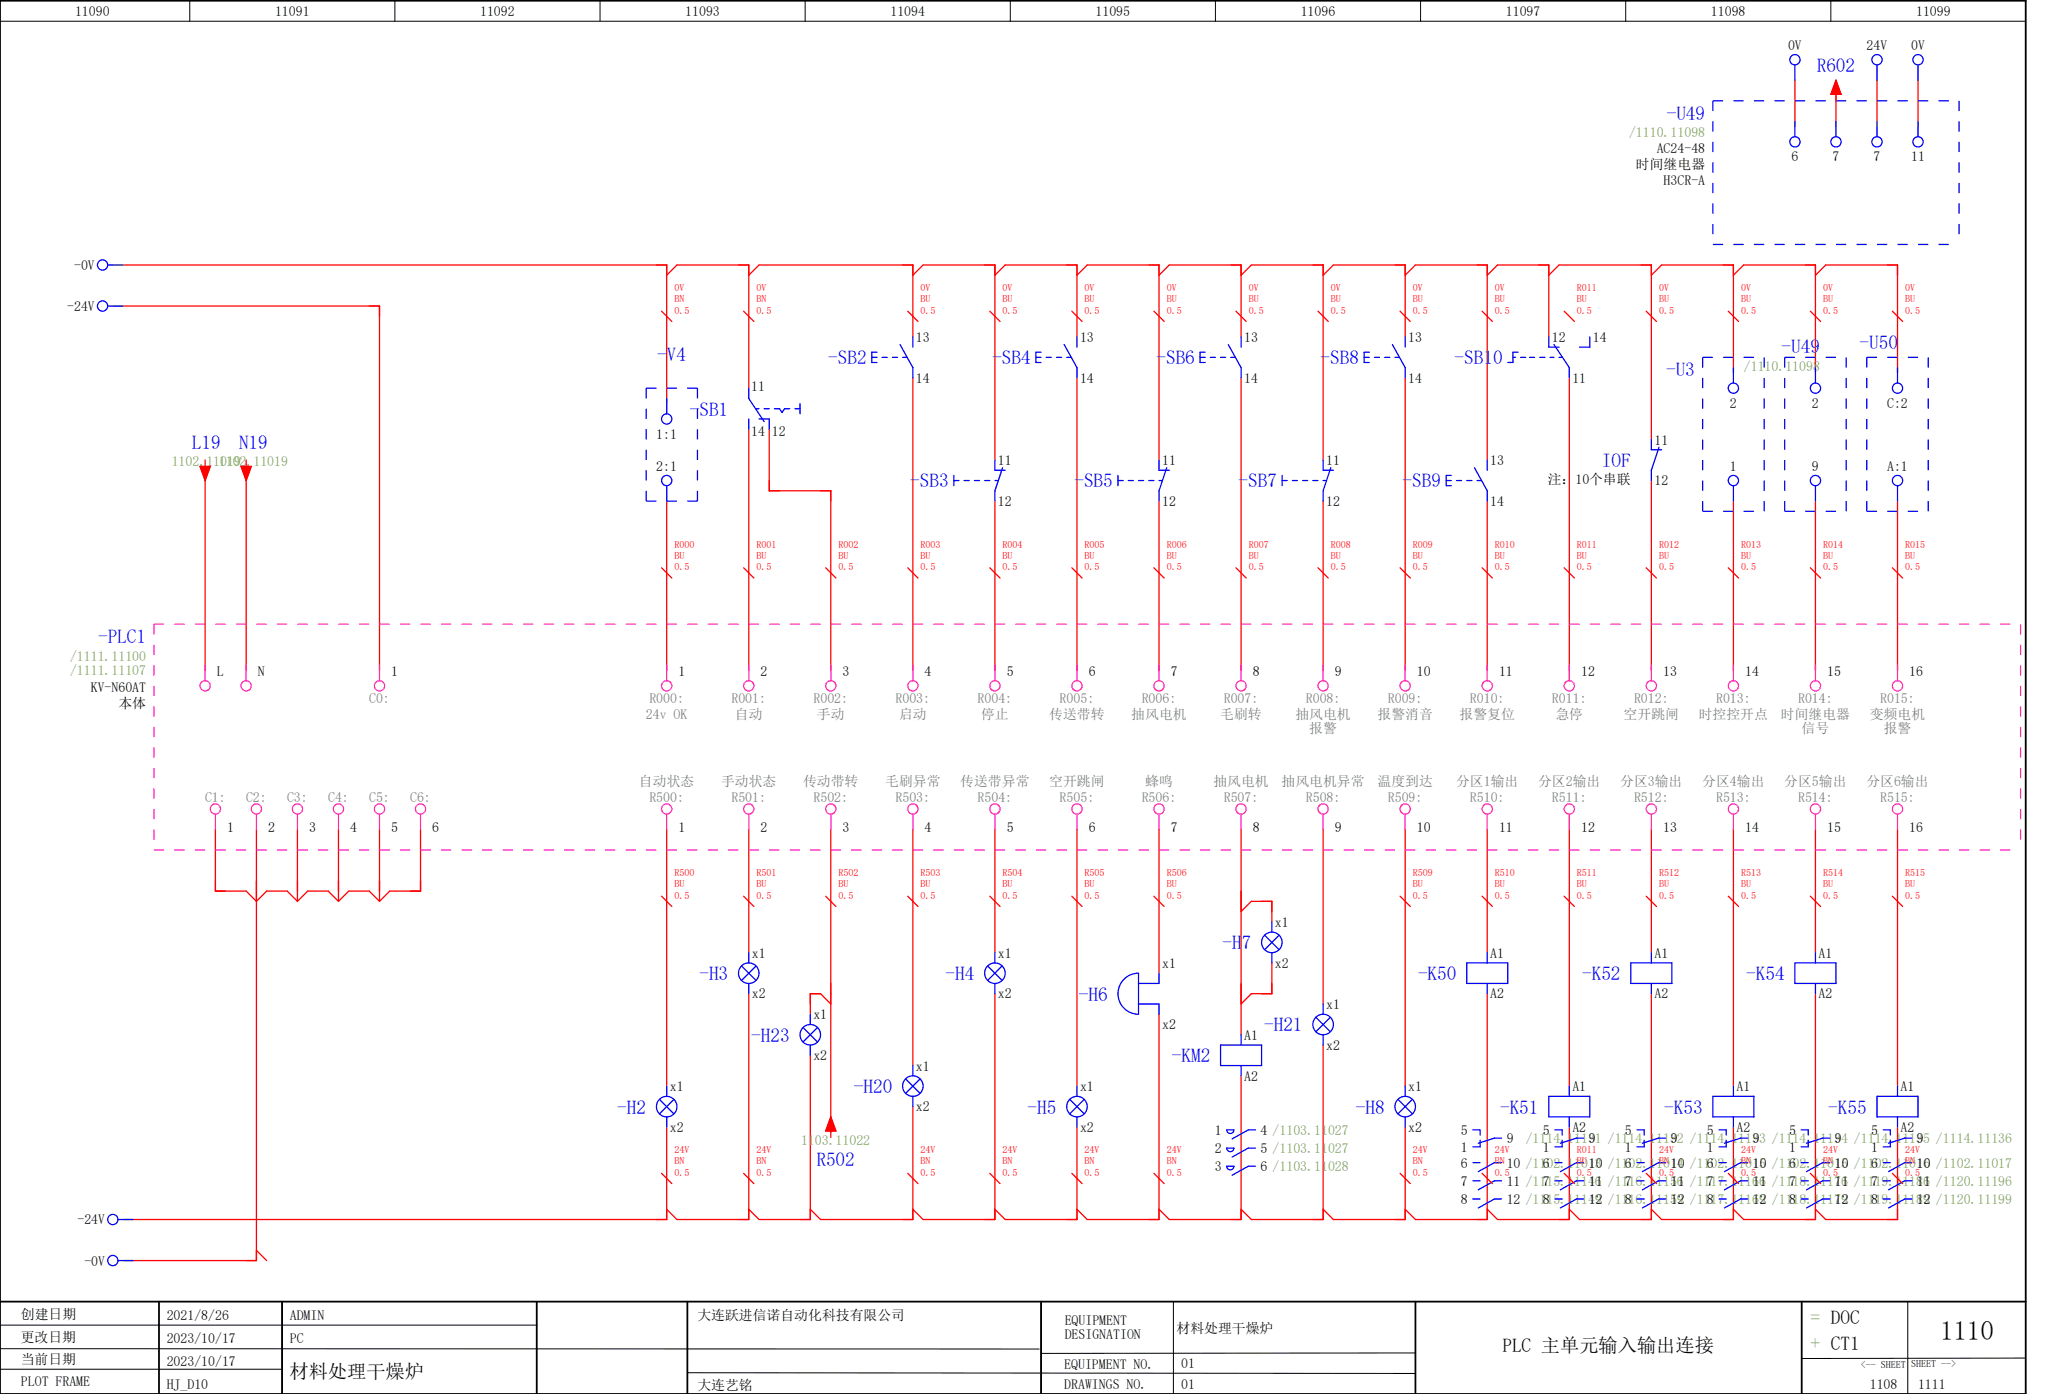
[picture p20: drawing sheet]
<svg xmlns="http://www.w3.org/2000/svg" width="399mm" height="272mm" viewBox="0 0 399 272" stroke-linecap="round" stroke-linejoin="round" font-family="sans-serif">
<defs><g id="words">
<text font-size="5.3" x="378.3" y="261">1110</text>
<g font-size="3.7" fill="#00f">
<text x="354.2" y="14.1">R602</text>
<text x="325" y="23.4">-U49</text>
<text x="128.2" y="70.4">-V4</text>
<text x="161.5" y="71">-SB2</text>
<text x="193.5" y="71">-SB4</text>
<text x="225.5" y="71">-SB6</text>
<text x="257.5" y="71">-SB8</text>
<text x="283.6" y="71">-SB10</text>
<text x="347.4" y="68.9">-U49</text>
<text x="362.6" y="68.1">-U50</text>
<text x="324.9" y="73.4">-U3</text>
<text x="134.5" y="81">-SB1</text>
<text x="37.4" y="87.4">L19</text>
<text x="46.6" y="87.4">N19</text>
<text x="177.5" y="95">-SB3</text>
<text x="209.5" y="95">-SB5</text>
<text x="241.5" y="95">-SB7</text>
<text x="273.5" y="95">-SB9</text>
<text x="312.4" y="91">IOF</text>
<text x="19.1" y="125.4">-PLC1</text>
<text x="238.4" y="185">-H7</text>
<text x="136.4" y="191">-H3</text>
<text x="184.4" y="191">-H4</text>
<text x="276.5" y="191">-K50</text>
<text x="308.5" y="191">-K52</text>
<text x="340.5" y="191">-K54</text>
<text x="210.4" y="195">-H6</text>
<text x="146.5" y="203">-H23</text>
<text x="246.5" y="201">-H21</text>
<text x="228.5" y="207">-KM2</text>
<text x="166.5" y="213">-H20</text>
<text x="120.4" y="217">-H2</text>
<text x="200.4" y="217">-H5</text>
<text x="264.4" y="217">-H8</text>
<text x="292.5" y="217">-K51</text>
<text x="324.5" y="217">-K53</text>
<text x="356.5" y="217">-K55</text>
<text x="159.2" y="227.2">R502</text>
</g>
<g font-size="3.7" fill="#7ca552">
<text x="353.1" y="258">= DOC</text>
<text x="353.1" y="263">+ CT1</text>
</g>
<g font-size="3.7">
<text x="293" y="263.5">PLC 主单元输入输出连接</text>
<text x="56.4" y="268.5">材料处理干燥炉</text>
</g>
<g font-size="2.7">
<text x="14.6" y="3.1">11090</text>
<text x="53.6" y="3.1">11091</text>
<text x="93.6" y="3.1">11092</text>
<text x="133.6" y="3.1">11093</text>
<text x="173.6" y="3.1">11094</text>
<text x="213.6" y="3.1">11095</text>
<text x="253.6" y="3.1">11096</text>
<text x="293.6" y="3.1">11097</text>
<text x="333.6" y="3.1">11098</text>
<text x="373.6" y="3.1">11099</text>
<text x="348.6" y="9.8">0V</text>
<text x="364" y="9.8">24V</text>
<text x="372.6" y="9.8">0V</text>
<text x="323" y="29.8">AC24-48</text>
<text x="319" y="32.9">时间继电器</text>
<text x="324.4" y="36">H3CR-A</text>
<text x="349.3" y="31.5">6</text>
<text x="357.3" y="31.5">7</text>
<text x="365.3" y="31.5">7</text>
<text x="372.6" y="31.5">11</text>
<text x="14.4" y="52.6">-0V</text>
<text x="13.1" y="60.6">-24V</text>
<text x="178.6" y="66.7">13</text>
<text x="210.6" y="66.7">13</text>
<text x="242.6" y="66.7">13</text>
<text x="274.6" y="66.7">13</text>
<text x="302.6" y="66.7">12</text>
<text x="310.6" y="66.7">14</text>
<text x="146.5" y="76.3">11</text>
<text x="178.6" y="74.6">14</text>
<text x="210.6" y="74.6">14</text>
<text x="242.6" y="74.6">14</text>
<text x="274.6" y="74.6">14</text>
<text x="306.6" y="74.6">11</text>
<text x="337.3" y="79.5">2</text>
<text x="353.3" y="79.5">2</text>
<text x="368" y="79.5">C:2</text>
<text x="128" y="85.5">1:1</text>
<text x="146.5" y="85">14</text>
<text x="150.5" y="85">12</text>
<text x="322.6" y="86.7">11</text>
<text x="128" y="91.8">2:1</text>
<text x="194.6" y="90.7">11</text>
<text x="226.6" y="90.7">11</text>
<text x="258.6" y="90.7">11</text>
<text x="290.6" y="90.7">13</text>
<text x="301.8" y="94.3">注：10个串联</text>
<text x="322.6" y="94.6">12</text>
<text x="337.3" y="91.8">1</text>
<text x="353.3" y="91.8">9</text>
<text x="368" y="91.8">A:1</text>
<text x="194.6" y="98.6">12</text>
<text x="226.6" y="98.6">12</text>
<text x="258.6" y="98.6">12</text>
<text x="290.6" y="98.6">14</text>
<text x="42.3" y="131.8">L</text>
<text x="50.3" y="131.8">N</text>
<text x="76.3" y="131.8">1</text>
<text x="132.3" y="131.8">1</text>
<text x="148.3" y="131.8">2</text>
<text x="164.3" y="131.8">3</text>
<text x="180.3" y="131.8">4</text>
<text x="196.3" y="131.8">5</text>
<text x="212.3" y="131.8">6</text>
<text x="228.3" y="131.8">7</text>
<text x="244.3" y="131.8">8</text>
<text x="260.3" y="131.8">9</text>
<text x="276.3" y="131.8">10</text>
<text x="292.3" y="131.8">11</text>
<text x="308.3" y="131.8">12</text>
<text x="324.3" y="131.8">13</text>
<text x="340.3" y="131.8">14</text>
<text x="356.3" y="131.8">15</text>
<text x="372.3" y="131.8">16</text>
<text x="17.7" y="134.9">KV-N60AT</text>
<text x="23.1" y="138">本体</text>
<text x="44.3" y="162.2">1</text>
<text x="52.3" y="162.2">2</text>
<text x="60.3" y="162.2">3</text>
<text x="68.3" y="162.2">4</text>
<text x="76.3" y="162.2">5</text>
<text x="84.3" y="162.2">6</text>
<text x="132.3" y="162.2">1</text>
<text x="148.3" y="162.2">2</text>
<text x="164.3" y="162.2">3</text>
<text x="180.3" y="162.2">4</text>
<text x="196.3" y="162.2">5</text>
<text x="212.3" y="162.2">6</text>
<text x="228.3" y="162.2">7</text>
<text x="244.3" y="162.2">8</text>
<text x="260.3" y="162.2">9</text>
<text x="276.3" y="162.2">10</text>
<text x="292.3" y="162.2">11</text>
<text x="308.3" y="162.2">12</text>
<text x="324.3" y="162.2">13</text>
<text x="340.3" y="162.2">14</text>
<text x="356.3" y="162.2">15</text>
<text x="372.3" y="162.2">16</text>
<text x="248.6" y="180.7">x1</text>
<text x="146.6" y="186.7">x1</text>
<text x="194.6" y="186.7">x1</text>
<text x="226.6" y="188.7">x1</text>
<text x="248.6" y="188.6">x2</text>
<text x="290.6" y="186.7">A1</text>
<text x="322.6" y="186.7">A1</text>
<text x="354.6" y="186.7">A1</text>
<text x="146.6" y="194.6">x2</text>
<text x="194.6" y="194.6">x2</text>
<text x="258.6" y="196.7">x1</text>
<text x="290.6" y="194.6">A2</text>
<text x="322.6" y="194.6">A2</text>
<text x="354.6" y="194.6">A2</text>
<text x="158.6" y="198.7">x1</text>
<text x="226.6" y="200.6">x2</text>
<text x="242.6" y="202.7">A1</text>
<text x="158.6" y="206.6">x2</text>
<text x="178.6" y="208.7">x1</text>
<text x="258.6" y="204.6">x2</text>
<text x="130.6" y="212.7">x1</text>
<text x="210.6" y="212.7">x1</text>
<text x="242.6" y="210.6">A2</text>
<text x="274.6" y="212.7">x1</text>
<text x="306.6" y="212.7">A1</text>
<text x="338.6" y="212.7">A1</text>
<text x="370.6" y="212.7">A1</text>
<text x="130.6" y="220.6">x2</text>
<text x="178.6" y="216.6">x2</text>
<text x="210.6" y="220.6">x2</text>
<text x="236.9" y="221.1">1</text>
<text x="245.8" y="221.1">4 /1103.11027</text>
<text x="274.6" y="220.6">x2</text>
<text x="284.9" y="221.1">5</text>
<text x="300.9" y="221.1">5</text>
<text x="306.6" y="220.6">A2</text>
<text x="316.9" y="221.1">5</text>
<text x="332.9" y="221.1">5</text>
<text x="338.6" y="220.6">A2</text>
<text x="348.9" y="221.1">5</text>
<text x="364.8" y="221.1">5</text>
<text x="370.6" y="220.6">A2</text>
<text x="236.9" y="224.7">2</text>
<text x="245.8" y="224.7">5 /1103.11027</text>
<text x="284.9" y="224.4">1</text>
<text x="284.9" y="227.5">6</text>
<text x="293.8" y="222.7">9</text>
<text x="293.8" y="227.5">10 /1102.11013</text>
<text x="300.9" y="224.4">1</text>
<text x="300.9" y="227.5">6</text>
<text x="309.8" y="222.7">9</text>
<text x="309.8" y="227.5">10 /1102.11014</text>
<text x="316.9" y="224.4">1</text>
<text x="316.9" y="227.5">6</text>
<text x="325.8" y="222.7">9</text>
<text x="325.8" y="227.5">10 /1102.11015</text>
<text x="332.9" y="224.4">1</text>
<text x="332.9" y="227.5">6</text>
<text x="341.8" y="222.7">9</text>
<text x="341.8" y="227.5">10 /1102.11015</text>
<text x="348.9" y="224.4">1</text>
<text x="348.9" y="227.5">6</text>
<text x="357.8" y="222.7">9</text>
<text x="357.8" y="227.5">10 /1102.11016</text>
<text x="364.8" y="224.4">1</text>
<text x="364.8" y="227.5">6</text>
<text x="373.8" y="222.7">9</text>
<text x="373.8" y="227.5">10 /1102.11017</text>
<text x="236.9" y="228.2">3</text>
<text x="245.8" y="228.2">6 /1103.11028</text>
<text x="284.9" y="231.1">7</text>
<text x="293.8" y="231.1">11 /1115.11146</text>
<text x="300.9" y="231.1">7</text>
<text x="309.8" y="231.1">11 /1116.11156</text>
<text x="316.9" y="231.1">7</text>
<text x="325.8" y="231.1">11 /1117.11166</text>
<text x="332.9" y="231.1">7</text>
<text x="341.8" y="231.1">11 /1118.11176</text>
<text x="348.9" y="231.1">7</text>
<text x="357.8" y="231.1">11 /1119.11186</text>
<text x="364.8" y="231.1">7</text>
<text x="373.8" y="231.1">11 /1120.11196</text>
<text x="15.1" y="238.6">-24V</text>
<text x="284.9" y="234.6">8</text>
<text x="293.8" y="234.6">12 /1115.11149</text>
<text x="300.9" y="234.6">8</text>
<text x="309.8" y="234.6">12 /1116.11159</text>
<text x="316.9" y="234.6">8</text>
<text x="325.8" y="234.6">12 /1117.11169</text>
<text x="332.9" y="234.6">8</text>
<text x="341.8" y="234.6">12 /1118.11179</text>
<text x="348.9" y="234.6">8</text>
<text x="357.8" y="234.6">12 /1119.11189</text>
<text x="364.8" y="234.6">8</text>
<text x="373.8" y="234.6">12 /1120.11199</text>
<text x="16.4" y="246.6">-0V</text>
<text x="4.1" y="257.1">创建日期</text>
<text x="32.5" y="257.1">2021/8/26</text>
<text x="56.5" y="257.1">ADMIN</text>
<text x="136" y="257.3">大连跃进信诺自动化科技有限公司</text>
<text x="4" y="261.6">更改日期</text>
<text x="32.5" y="261.6">2023/10/17</text>
<text x="56.5" y="261.6">PC</text>
<text x="207.6" y="258.3">EQUIPMENT</text>
<text x="207.6" y="261">DESIGNATION</text>
<text x="229.4" y="259.7">材料处理干燥炉</text>
<text x="4.1" y="265.8">当前日期</text>
<text x="32.5" y="266.1">2023/10/17</text>
<text x="207.5" y="266.7">EQUIPMENT NO.</text>
<text x="230.3" y="266.6">01</text>
<text x="4.1" y="270.2">PLOT FRAME</text>
<text x="32.5" y="270.6">HJ_D10</text>
<text x="136" y="270.8">大连艺铭</text>
<text x="207.5" y="270.6">DRAWINGS NO.</text>
<text x="230.3" y="270.6">01</text>
<text x="364.6" y="270.6">1108</text>
<text x="374" y="270.6">1111</text>
</g>
<g font-size="2.7" fill="#7ca552">
<text x="317.6" y="26.7">/1110.11098</text>
<text x="340" y="72.2">/1110.11098</text>
<text x="33.5" y="90.8">1102.11019</text>
<text x="42.7" y="90.8">1102.11019</text>
<text x="13.6" y="128.7">/1111.11100</text>
<text x="13.6" y="131.4">/1111.11107</text>
<text x="156.2" y="223.1">1103.11022</text>
<text x="297.5" y="222.7">/1114.11131 /1114.11132 /1114.11133 /1114.11134 /1114.11135 /1114.11136</text>
</g>
<g font-size="2.7" fill="#767676">
<text x="72" y="137">C0:</text>
<text x="126.6" y="137">R000:</text>
<text x="142.6" y="137">R001:</text>
<text x="158.6" y="137">R002:</text>
<text x="174.6" y="137">R003:</text>
<text x="190.6" y="137">R004:</text>
<text x="206.6" y="137">R005:</text>
<text x="222.6" y="137">R006:</text>
<text x="238.6" y="137">R007:</text>
<text x="254.6" y="137">R008:</text>
<text x="270.6" y="137">R009:</text>
<text x="286.6" y="137">R010:</text>
<text x="302.6" y="137">R011:</text>
<text x="318.6" y="137">R012:</text>
<text x="334.6" y="137">R013:</text>
<text x="350.6" y="137">R014:</text>
<text x="366.6" y="137">R015:</text>
<text x="126" y="140">24v OK</text>
<text x="143.3" y="140">自动</text>
<text x="159.3" y="140">手动</text>
<text x="175.3" y="140">启动</text>
<text x="191.3" y="140">停止</text>
<text x="204.6" y="140">传送带转</text>
<text x="220.6" y="140">抽风电机</text>
<text x="238" y="140">毛刷转</text>
<text x="252.6" y="140">抽风电机</text>
<text x="255.3" y="142.7">报警</text>
<text x="268.6" y="140">报警消音</text>
<text x="284.6" y="140">报警复位</text>
<text x="303.3" y="140">急停</text>
<text x="316.6" y="140">空开跳闸</text>
<text x="331.2" y="140">时控控开点</text>
<text x="347.3" y="140">时间继电器</text>
<text x="351.3" y="142.7">信号</text>
<text x="364.6" y="140">变频电机</text>
<text x="367.3" y="142.7">报警</text>
<text x="124.6" y="153.2">自动状态</text>
<text x="140.6" y="153.2">手动状态</text>
<text x="156.6" y="153.2">传动带转</text>
<text x="172.6" y="153.2">毛刷异常</text>
<text x="187.2" y="153.2">传送带异常</text>
<text x="204.6" y="153.2">空开跳闸</text>
<text x="223.3" y="153.2">蜂鸣</text>
<text x="236.6" y="153.2">抽风电机</text>
<text x="249.9" y="153.2">抽风电机异常</text>
<text x="268.6" y="153.2">温度到达</text>
<text x="283.9" y="153.2">分区1输出</text>
<text x="299.9" y="153.2">分区2输出</text>
<text x="315.9" y="153.2">分区3输出</text>
<text x="331.9" y="153.2">分区4输出</text>
<text x="347.9" y="153.2">分区5输出</text>
<text x="363.9" y="153.2">分区6输出</text>
<text x="40" y="156.3">C1:</text>
<text x="48" y="156.3">C2:</text>
<text x="56" y="156.3">C3:</text>
<text x="64" y="156.3">C4:</text>
<text x="72" y="156.3">C5:</text>
<text x="80" y="156.3">C6:</text>
<text x="126.6" y="156.3">R500:</text>
<text x="142.6" y="156.3">R501:</text>
<text x="158.6" y="156.3">R502:</text>
<text x="174.6" y="156.3">R503:</text>
<text x="190.6" y="156.3">R504:</text>
<text x="206.6" y="156.3">R505:</text>
<text x="222.6" y="156.3">R506:</text>
<text x="238.6" y="156.3">R507:</text>
<text x="254.6" y="156.3">R508:</text>
<text x="270.6" y="156.3">R509:</text>
<text x="286.6" y="156.3">R510:</text>
<text x="302.6" y="156.3">R511:</text>
<text x="318.6" y="156.3">R512:</text>
<text x="334.6" y="156.3">R513:</text>
<text x="350.6" y="156.3">R514:</text>
<text x="366.6" y="156.3">R515:</text>
</g>
<g font-size="2" fill="#f00">
<text x="131.5" y="58.9">BN</text>
<text x="131.5" y="56.7">0V</text>
<text x="147.5" y="58.9">BN</text>
<text x="147.5" y="56.7">0V</text>
<text x="179.5" y="58.9">BU</text>
<text x="179.5" y="56.7">0V</text>
<text x="195.5" y="58.9">BU</text>
<text x="195.5" y="56.7">0V</text>
<text x="211.5" y="58.9">BU</text>
<text x="211.5" y="56.7">0V</text>
<text x="227.5" y="58.9">BU</text>
<text x="227.5" y="56.7">0V</text>
<text x="243.5" y="58.9">BU</text>
<text x="243.5" y="56.7">0V</text>
<text x="259.5" y="58.9">BU</text>
<text x="259.5" y="56.7">0V</text>
<text x="275.5" y="58.9">BU</text>
<text x="275.5" y="56.7">0V</text>
<text x="291.5" y="58.9">BU</text>
<text x="291.5" y="56.7">0V</text>
<text x="307.5" y="58.9">BU</text>
<text x="307.5" y="56.7">R011</text>
<text x="323.5" y="58.9">BU</text>
<text x="323.5" y="56.7">0V</text>
<text x="339.5" y="58.9">BU</text>
<text x="339.5" y="56.7">0V</text>
<text x="355.5" y="58.9">BU</text>
<text x="355.5" y="56.7">0V</text>
<text x="371.5" y="58.9">BU</text>
<text x="371.5" y="56.7">0V</text>
<text x="131.5" y="61.1">0.5</text>
<text x="147.5" y="61.1">0.5</text>
<text x="179.5" y="61.1">0.5</text>
<text x="195.5" y="61.1">0.5</text>
<text x="211.5" y="61.1">0.5</text>
<text x="227.5" y="61.1">0.5</text>
<text x="243.5" y="61.1">0.5</text>
<text x="259.5" y="61.1">0.5</text>
<text x="275.5" y="61.1">0.5</text>
<text x="291.5" y="61.1">0.5</text>
<text x="307.5" y="61.1">0.5</text>
<text x="323.5" y="61.1">0.5</text>
<text x="339.5" y="61.1">0.5</text>
<text x="355.5" y="61.1">0.5</text>
<text x="371.5" y="61.1">0.5</text>
<text x="131.5" y="106.7">R000</text>
<text x="147.5" y="106.7">R001</text>
<text x="163.5" y="106.7">R002</text>
<text x="179.5" y="106.7">R003</text>
<text x="195.5" y="106.7">R004</text>
<text x="211.5" y="106.7">R005</text>
<text x="227.5" y="106.7">R006</text>
<text x="243.5" y="106.7">R007</text>
<text x="259.5" y="106.7">R008</text>
<text x="275.5" y="106.7">R009</text>
<text x="291.5" y="106.7">R010</text>
<text x="307.5" y="106.7">R011</text>
<text x="323.5" y="106.7">R012</text>
<text x="339.5" y="106.7">R013</text>
<text x="355.5" y="106.7">R014</text>
<text x="371.5" y="106.7">R015</text>
<text x="131.5" y="111.1">0.5</text>
<text x="131.5" y="108.9">BU</text>
<text x="147.5" y="111.1">0.5</text>
<text x="147.5" y="108.9">BU</text>
<text x="163.5" y="111.1">0.5</text>
<text x="163.5" y="108.9">BU</text>
<text x="179.5" y="111.1">0.5</text>
<text x="179.5" y="108.9">BU</text>
<text x="195.5" y="111.1">0.5</text>
<text x="195.5" y="108.9">BU</text>
<text x="211.5" y="111.1">0.5</text>
<text x="211.5" y="108.9">BU</text>
<text x="227.5" y="111.1">0.5</text>
<text x="227.5" y="108.9">BU</text>
<text x="243.5" y="111.1">0.5</text>
<text x="243.5" y="108.9">BU</text>
<text x="259.5" y="111.1">0.5</text>
<text x="259.5" y="108.9">BU</text>
<text x="275.5" y="111.1">0.5</text>
<text x="275.5" y="108.9">BU</text>
<text x="291.5" y="111.1">0.5</text>
<text x="291.5" y="108.9">BU</text>
<text x="307.5" y="111.1">0.5</text>
<text x="307.5" y="108.9">BU</text>
<text x="323.5" y="111.1">0.5</text>
<text x="323.5" y="108.9">BU</text>
<text x="339.5" y="111.1">0.5</text>
<text x="339.5" y="108.9">BU</text>
<text x="355.5" y="111.1">0.5</text>
<text x="355.5" y="108.9">BU</text>
<text x="371.5" y="111.1">0.5</text>
<text x="371.5" y="108.9">BU</text>
<text x="131.5" y="172.9">BU</text>
<text x="131.5" y="170.7">R500</text>
<text x="147.5" y="172.9">BU</text>
<text x="147.5" y="170.7">R501</text>
<text x="163.5" y="172.9">BU</text>
<text x="163.5" y="170.7">R502</text>
<text x="179.5" y="172.9">BU</text>
<text x="179.5" y="170.7">R503</text>
<text x="195.5" y="172.9">BU</text>
<text x="195.5" y="170.7">R504</text>
<text x="211.5" y="172.9">BU</text>
<text x="211.5" y="170.7">R505</text>
<text x="227.5" y="172.9">BU</text>
<text x="227.5" y="170.7">R506</text>
<text x="275.5" y="172.9">BU</text>
<text x="275.5" y="170.7">R509</text>
<text x="291.5" y="172.9">BU</text>
<text x="291.5" y="170.7">R510</text>
<text x="307.5" y="172.9">BU</text>
<text x="307.5" y="170.7">R511</text>
<text x="323.5" y="172.9">BU</text>
<text x="323.5" y="170.7">R512</text>
<text x="339.5" y="172.9">BU</text>
<text x="339.5" y="170.7">R513</text>
<text x="355.5" y="172.9">BU</text>
<text x="355.5" y="170.7">R514</text>
<text x="371.5" y="172.9">BU</text>
<text x="371.5" y="170.7">R515</text>
<text x="131.5" y="175.1">0.5</text>
<text x="147.5" y="175.1">0.5</text>
<text x="163.5" y="175.1">0.5</text>
<text x="179.5" y="175.1">0.5</text>
<text x="195.5" y="175.1">0.5</text>
<text x="211.5" y="175.1">0.5</text>
<text x="227.5" y="175.1">0.5</text>
<text x="275.5" y="175.1">0.5</text>
<text x="291.5" y="175.1">0.5</text>
<text x="307.5" y="175.1">0.5</text>
<text x="323.5" y="175.1">0.5</text>
<text x="339.5" y="175.1">0.5</text>
<text x="355.5" y="175.1">0.5</text>
<text x="371.5" y="175.1">0.5</text>
<text x="131.5" y="226.9">BN</text>
<text x="131.5" y="224.7">24V</text>
<text x="147.5" y="226.9">BN</text>
<text x="147.5" y="224.7">24V</text>
<text x="179.5" y="226.9">BN</text>
<text x="179.5" y="224.7">24V</text>
<text x="195.5" y="226.9">BN</text>
<text x="195.5" y="224.7">24V</text>
<text x="211.5" y="226.9">BN</text>
<text x="211.5" y="224.7">24V</text>
<text x="227.5" y="226.9">BN</text>
<text x="227.5" y="224.7">24V</text>
<text x="275.5" y="226.9">BN</text>
<text x="275.5" y="224.7">24V</text>
<text x="291.5" y="226.9">BN</text>
<text x="291.5" y="224.7">24V</text>
<text x="307.5" y="226.9">BU</text>
<text x="307.5" y="224.7">R011</text>
<text x="323.5" y="226.9">BN</text>
<text x="323.5" y="224.7">24V</text>
<text x="339.5" y="226.9">BN</text>
<text x="339.5" y="224.7">24V</text>
<text x="355.5" y="226.9">BN</text>
<text x="355.5" y="224.7">24V</text>
<text x="371.5" y="226.9">BN</text>
<text x="371.5" y="224.7">24V</text>
<text x="131.5" y="229.1">0.5</text>
<text x="147.5" y="229.1">0.5</text>
<text x="179.5" y="229.1">0.5</text>
<text x="195.5" y="229.1">0.5</text>
<text x="211.5" y="229.1">0.5</text>
<text x="227.5" y="229.1">0.5</text>
<text x="275.5" y="229.1">0.5</text>
<text x="291.5" y="229.1">0.5</text>
<text x="307.5" y="229.1">0.5</text>
<text x="323.5" y="229.1">0.5</text>
<text x="339.5" y="229.1">0.5</text>
<text x="355.5" y="229.1">0.5</text>
<text x="371.5" y="229.1">0.5</text>
</g>
<g font-size="2">
<text x="362.9" y="266.6">&lt;-- SHEET</text>
<text x="372.7" y="266.4">SHEET --&gt;</text>
</g>
</g></defs>
<path d="M0 .1h395v271.5h-395zM0 253.6h395M31 253.6v18M55 253.6v18M104.7 253.7v18M134 253.6v18M203 253.6v18M276 253.6v18M351.3 253.6v18" fill="none" stroke="#000" stroke-width=".35"/>
<g fill="none" stroke="#000" stroke-width=".19">
<path d="M0 4.1h395M37 .1v4M77 .1v4M117 .1v4M157 .1v4M197 .1v4M237 .1v4M277 .1v4M317 .1v4M357 .1v4M0 258.2h104.8M228.8 253.6v18"/>
<path d="M372 253.6v18M0 262.8l202.6 .1M0 266.8h55M134.1 267.5l141.9 .1M276 263.6l-73 .1M395 264.6l-43.7 .1"/>
</g>
<g fill="none" stroke="#f00" stroke-width=".25">
<path d="M350 15.6v9M358 18.4v6.2M358 15.6l1 2.8h-2zM366 15.6v9M374 15.6v9M22 59.6h52v71M22 51.6h108v27M130 53.6l2-2h14v24M146 53.6l2-2h30v14M178 53.6l2-2h14v38M194 53.6l2-2h14v14M210 53.6l2-2h14v38"/>
<path d="M226 53.6l2-2h14v14M242 53.6l2-2h14v38M258 53.6l2-2h14v14M274 53.6l2-2h14v38M290 53.6l2-2h10v14M302 53.6l2-2h18v34M322 53.6l2-2h14v21M338 53.6l2-2h14v21M354 53.6l2-2h14v21M129 60.6l2 2M145 60.6l2 2M177 60.6l2 2"/>
<path d="M178 73.6v57M193 60.6l2 2M209 60.6l2 2M210 73.6v57M225 60.6l2 2M241 60.6l2 2M242 73.6v57M257 60.6l2 2M273 60.6l2 2M274 73.6v57M289 60.6l2 2M305 60.6l2 2"/>
<path d="M306 73.6v57M321 60.6l2 2M337 60.6l2 2M353 60.6l2 2M369 60.6l2 2M39 90.9h2l-1 2.7zM40 89.6v1.3M40 92.6v38M47 90.9h2l-1 2.7zM48 89.6v1.3M48 92.6v38M130 97.6v33"/>
<path d="M146 83.6v47M150 83.6v12h12v35M194 97.6v33M226 97.6v33M258 97.6v33M290 97.6v33M322 93.6v37M338 97.6v33M354 97.6v33M370 97.6v33M129 110.6l2 2M145 110.6l2 2"/>
<path d="M161 110.6l2 2M177 110.6l2 2M193 110.6l2 2M209 110.6l2 2M225 110.6l2 2M241 110.6l2 2M257 110.6l2 2M273 110.6l2 2M289 110.6l2 2M305 110.6l2 2M321 110.6l2 2M337 110.6l2 2"/>
<path d="M353 110.6l2 2M369 110.6l2 2M42 161.6v12h6l2 2 2-2h4l2 2M50 161.6v84h-26M58 175.6l2-2h4l2 2M58 161.6v14M66 175.6l2-2h4l2 2M66 161.6v14M74 161.6v14M82 161.6v12h-6l-2 2M129 174.6l2 2M130 161.6v50"/>
<path d="M145 174.6l2 2M146 161.6v24M161 174.6l2 2M162 161.6v60M177 174.6l2 2M178 161.6v46M193 174.6l2 2M194 161.6v24M209 174.6l2 2M210 161.6v50M225 174.6l2 2M226 161.6v28"/>
<path d="M242 161.6v40M242 177.6l2-2h4v4M258 161.6v34M273 174.6l2 2M274 161.6v50M289 174.6l2 2M290 161.6v24M305 174.6l2 2M306 161.6v50M321 174.6l2 2M322 161.6v24M337 174.6l2 2"/>
<path d="M338 161.6v50M353 174.6l2 2M354 161.6v24M369 174.6l2 2M370 161.6v50M146 193.6v44h-14l-2-2M162 195.6l-2-2h-2v4M194 193.6v44h-14l-2-2M226 197.6v40h-14l-2-2M248 187.6v6h-4l-2 2M290 193.6v44h-14l-2-2M322 193.6v44h-14l-2-2"/>
<path d="M354 193.6v44h-14l-2-2M130 219.6v18h-106M158 205.6v32h-10l-2-2M162 217.6l1 2.8h-2zM178 215.6v22h-18l-2-2M210 219.6v18h-14l-2-2M242 209.6v28h-14l-2-2M258 203.6v34h-14l-2-2M274 219.6v18h-14l-2-2M306 219.6v18h-14l-2-2M338 219.6v18h-14l-2-2M370 219.6v18h-14l-2-2"/>
<path d="M129 228.6l2 2M145 228.6l2 2M177 228.6l2 2M193 228.6l2 2M209 228.6l2 2M225 228.6l2 2M273 228.6l2 2M289 228.6l2 2M305 228.6l2 2M321 228.6l2 2M337 228.6l2 2M353 228.6l2 2"/>
<path d="M369 228.6l2 2M50 243.6l2 2"/>
</g>
<path d="M30 121.6h364M30 121.6v44M394 121.6v44M30 165.6h364" fill="none" stroke="#f0f" stroke-width=".25" stroke-dasharray="2 2" stroke-linecap="butt"/>
<g fill="none" stroke="#f0f" stroke-width=".25">
<path d="M40 129.6v3M48 129.6v3M74 129.6v3M130 129.6v3M146 129.6v3M162 129.6v3M178 129.6v3M194 129.6v3M210 129.6v3M226 129.6v3M242 129.6v3M258 129.6v3"/>
<path d="M274 129.6v3M290 129.6v3M306 129.6v3M322 129.6v3M338 129.6v3M354 129.6v3M370 129.6v3M42 158.6v3M50 158.6v3M58 158.6v3M66 158.6v3M74 158.6v3"/>
<path d="M82 158.6v3M130 158.6v3M146 158.6v3M162 158.6v3M178 158.6v3M194 158.6v3M210 158.6v3M226 158.6v3M242 158.6v3M258 158.6v3M274 158.6v3M290 158.6v3"/>
<path d="M306 158.6v3M322 158.6v3M338 158.6v3M354 158.6v3M370 158.6v3"/>
<circle cx="40" cy="133.6" r="1"/>
<circle cx="48" cy="133.6" r="1"/>
<circle cx="74" cy="133.6" r="1"/>
<circle cx="130" cy="133.6" r="1"/>
<circle cx="146" cy="133.6" r="1"/>
<circle cx="162" cy="133.6" r="1"/>
<circle cx="178" cy="133.6" r="1"/>
<circle cx="194" cy="133.6" r="1"/>
<circle cx="210" cy="133.6" r="1"/>
<circle cx="226" cy="133.6" r="1"/>
<circle cx="242" cy="133.6" r="1"/>
<circle cx="258" cy="133.6" r="1"/>
<circle cx="274" cy="133.6" r="1"/>
<circle cx="290" cy="133.6" r="1"/>
<circle cx="306" cy="133.6" r="1"/>
<circle cx="322" cy="133.6" r="1"/>
<circle cx="338" cy="133.6" r="1"/>
<circle cx="354" cy="133.6" r="1"/>
<circle cx="370" cy="133.6" r="1"/>
<circle cx="42" cy="157.6" r="1"/>
<circle cx="50" cy="157.6" r="1"/>
<circle cx="58" cy="157.6" r="1"/>
<circle cx="66" cy="157.6" r="1"/>
<circle cx="74" cy="157.6" r="1"/>
<circle cx="82" cy="157.6" r="1"/>
<circle cx="130" cy="157.6" r="1"/>
<circle cx="146" cy="157.6" r="1"/>
<circle cx="162" cy="157.6" r="1"/>
<circle cx="178" cy="157.6" r="1"/>
<circle cx="194" cy="157.6" r="1"/>
<circle cx="210" cy="157.6" r="1"/>
<circle cx="226" cy="157.6" r="1"/>
<circle cx="242" cy="157.6" r="1"/>
<circle cx="258" cy="157.6" r="1"/>
<circle cx="274" cy="157.6" r="1"/>
<circle cx="290" cy="157.6" r="1"/>
<circle cx="306" cy="157.6" r="1"/>
<circle cx="322" cy="157.6" r="1"/>
<circle cx="338" cy="157.6" r="1"/>
<circle cx="354" cy="157.6" r="1"/>
<circle cx="370" cy="157.6" r="1"/>
</g>
<g fill="none" stroke="#00f" stroke-width=".25">
<path d="M350 12.6v3M366 12.6v3M374 12.6v3M350 23.6v3M358 23.6v3M366 23.6v3M374 23.6v3M21 59.6h3M21 51.6h3M130 77.6v3M146 75.6v2l3 4.5M147.3 79.6h.7"/>
<path d="M149 79.6h1M151 79.6h1l.5 .8 .5-.8h1M155 79.6h1M156 78.6v2M170 69.6h1M171 68.6h-1v2h1M172 69.6h1M174 69.6h1M175.5 67.1l2.5 4.5v2M176 69.6h.9M178 65.6v2M202 69.6h1"/>
<path d="M203 68.6h-1v2h1M204 69.6h1M206 69.6h1M207.5 67.1l2.5 4.5v2M208 69.6h.9M210 65.6v2M234 69.6h1M235 68.6h-1v2h1M236 69.6h1M238 69.6h1M239.5 67.1l2.5 4.5v2M240 69.6h.9"/>
<path d="M242 65.6v2M266 69.6h1M267 68.6h-1v2h1M268 69.6h1M270 69.6h1M271.5 67.1l2.5 4.5v2M272 69.6h.9M274 65.6v2M295 69.6h.5M296 68.6h-1v2h-1M296.5 69.6h1M298.2 69.6h1.1"/>
<path d="M300.2 69.6h1.1M302 65.6v2h2M302.3 69.6h.7M303 67.1l3 4.5v2M304 69.6h.7M310 65.6v2h-2M338 71.6v3M354 71.6v3M370 71.6v3M130 94.6v3M146 81.6v2M148 81.6h2v2"/>
<path d="M186 93.6h1M186 92.6v2M188 93.6h1M190 93.6h1M192 93.6h1M194 89.6v2h2M194 93.6h.7M195.5 91.1l-1.5 4.5v2M218 93.6h1M218 92.6v2M220 93.6h1M222 93.6h1"/>
<path d="M224 93.6h1M226 93.6h.6M226 89.6v2h2M227.5 91.1l-1.5 4.5v2M250 93.6h1M250 92.6v2M252 93.6h1M254 93.6h1M256 93.6h1M258 93.6h.6M258 89.6v2h2M259.5 91.1l-1.5 4.5v2"/>
<path d="M282 93.6h1M283 92.6h-1v2h1M284 93.6h1M286 93.6h1M287.5 91.1l2.5 4.5v2M288 93.6h.9M290 89.6v2M322 85.6v2h2M323.5 87.1l-1.5 4.5v2M338 94.6v3M354 94.6v3M370 94.6v3"/>
<path d="M248 179.6v2M144.6 188.2l2.8 2.8M146 185.6v2M146 191.6v2M147.4 188.2l-2.8 2.8M158 197.6v2M192.6 188.2l2.8 2.8M194 185.6v2M194 191.6v2M195.4 188.2l-2.8 2.8M219.2 190.8a4 4 0 0 1 2.8-1.2v8a4 4 0 0 1-3.7-2.4 4 4 0 0 1 .9-4.4zM222 195.6h4v2"/>
<path d="M226 189.6v2h-4M246.6 182.2l2.8 2.8M248 185.6v2M249.4 182.2l-2.8 2.8M256.6 198.2l2.8 2.8M258 195.6v2M259.4 198.2l-2.8 2.8M286 187.6h8v4h-8zM290 185.6v2M290 191.6v2M318 187.6h8v4h-8zM322 185.6v2"/>
<path d="M322 191.6v2M350 187.6h8v4h-8zM354 185.6v2M354 191.6v2M128.6 214.2l2.8 2.8M130 211.6v2M130 217.6v2M131.4 214.2l-2.8 2.8M156.6 200.2l2.8 2.8M158 203.6v2M159.4 200.2l-2.8 2.8M176.6 210.2l2.8 2.8"/>
<path d="M178 207.6v2M178 213.6v2M179.4 210.2l-2.8 2.8M208.6 214.2l2.8 2.8M210 211.6v2M210 217.6v2M211.4 214.2l-2.8 2.8M238 203.6h8v4h-8zM242 201.6v2M242 207.6v2M258 201.6v2M272.6 214.2l2.8 2.8"/>
<path d="M274 211.6v2M274 217.6v2M275.4 214.2l-2.8 2.8M302 213.6h8v4h-8zM306 211.6v2M306 217.6v2M334 213.6h8v4h-8zM338 211.6v2M338 217.6v2M366 213.6h8v4h-8zM370 211.6v2M370 217.6v2"/>
<path d="M23 237.6h3M239.2 220.2h1.4a.7 .7 0 0 1-.7 .7 .7 .7 0 0 1-.7-.7zM239.2 223.7h1.4a.7 .7 0 0 1-.7 .7 .7 .7 0 0 1-.7-.7zM239.2 227.3h1.4a.7 .7 0 0 1-.7 .7 .7 .7 0 0 1-.7-.7zM244.8 220.2h-1.4l-3.1 1.7M244.8 223.7h-1.4l-3.1 1.8M244.8 227.3h-1.4l-3.1 1.7M287.2 220.2h1.4v1M287.2 226.6h1.4M287.2 230.1h1.4M287.2 233.6h1.4M288.6 222.2v1.3h-1.4"/>
<path d="M292.8 221.8h-1.4l-3.1 1M292.8 226.6h-1.4l-3.1 1.7M292.8 230.1h-1.4l-3.1 1.8M292.8 233.6h-1.4l-3.1 1.8M303.2 220.2h1.4v1M303.2 226.6h1.4M303.2 230.1h1.4M303.2 233.6h1.4M304.6 222.2v1.3h-1.4M308.8 221.8h-1.4l-3.1 1M308.8 226.6h-1.4l-3.1 1.7M308.8 230.1h-1.4l-3.1 1.8"/>
<path d="M308.8 233.6h-1.4l-3.1 1.8M319.2 220.2h1.4v1M319.2 226.6h1.4M319.2 230.1h1.4M319.2 233.6h1.4M320.6 222.2v1.3h-1.4M324.8 221.8h-1.4l-3.1 1M324.8 226.6h-1.4l-3.1 1.7M324.8 230.1h-1.4l-3.1 1.8M324.8 233.6h-1.4l-3.1 1.8M335.2 220.2h1.4v1M335.2 226.6h1.4"/>
<path d="M335.2 230.1h1.4M335.2 233.6h1.4M336.6 222.2v1.3h-1.4M340.8 221.8h-1.4l-3.1 1M340.8 226.6h-1.4l-3.1 1.7M340.8 230.1h-1.4l-3.1 1.8M340.8 233.6h-1.4l-3.1 1.8M351.2 220.2h1.4v1M351.2 226.6h1.4M351.2 230.1h1.4M351.2 233.6h1.4M352.6 222.2v1.3h-1.4"/>
<path d="M356.8 221.8h-1.4l-3.1 1M356.8 226.6h-1.4l-3.1 1.7M356.8 230.1h-1.4l-3.1 1.8M356.8 233.6h-1.4l-3.1 1.8M367.2 220.2h1.4v1M367.2 226.6h1.4M367.2 230.1h1.4M367.2 233.6h1.4M368.6 222.2v1.3h-1.4M372.8 221.8h-1.4l-3.1 1M372.8 226.6h-1.4l-3.1 1.7M372.8 230.1h-1.4l-3.1 1.8"/>
<path d="M372.8 233.6h-1.4l-3.1 1.8M23 245.6h3"/>
<circle cx="350" cy="11.6" r="1"/>
<circle cx="366" cy="11.6" r="1"/>
<circle cx="374" cy="11.6" r="1"/>
<circle cx="350" cy="27.6" r="1"/>
<circle cx="358" cy="27.6" r="1"/>
<circle cx="366" cy="27.6" r="1"/>
<circle cx="374" cy="27.6" r="1"/>
<circle cx="20" cy="59.6" r="1"/>
<circle cx="20" cy="51.6" r="1"/>
<circle cx="338" cy="75.6" r="1"/>
<circle cx="354" cy="75.6" r="1"/>
<circle cx="370" cy="75.6" r="1"/>
<circle cx="130" cy="93.6" r="1"/>
<circle cx="130" cy="81.6" r="1"/>
<circle cx="338" cy="93.6" r="1"/>
<circle cx="354" cy="93.6" r="1"/>
<circle cx="370" cy="93.6" r="1"/>
<circle cx="146" cy="189.6" r="2"/>
<circle cx="194" cy="189.6" r="2"/>
<circle cx="248" cy="183.6" r="2"/>
<circle cx="258" cy="199.6" r="2"/>
<circle cx="130" cy="215.6" r="2"/>
<circle cx="158" cy="201.6" r="2"/>
<circle cx="178" cy="211.6" r="2"/>
<circle cx="210" cy="215.6" r="2"/>
<circle cx="274" cy="215.6" r="2"/>
<circle cx="22" cy="237.6" r="1"/>
<circle cx="22" cy="245.6" r="1"/>
</g>
<g fill="none" stroke="#00f" stroke-width=".25" stroke-dasharray="2 2" stroke-linecap="butt">
<path d="M334 19.6h48M334 19.6v28M382 19.6v28M334 47.6h48M126 75.6h10M126 75.6v22M136 75.6v22M332 69.6h12M332 69.6v30M344 69.6v30M348 69.6h12M348 69.6v30"/>
<path d="M360 69.6v30M364 69.6h12M364 69.6v30M376 69.6v30M126 97.6h10M332 99.6h12M348 99.6h12M364 99.6h12"/>
</g>
<g fill="#f00" stroke="#f00" stroke-width=".19">
<path d="M162 217.6l1 2.8h-2z"/>
<path d="M39 90.9h2l-1 2.7z"/>
<path d="M47 90.9h2l-1 2.7z"/>
<path d="M358 15.6l1 2.8h-2z"/>
</g>
<use href="#words"/>
</svg>
